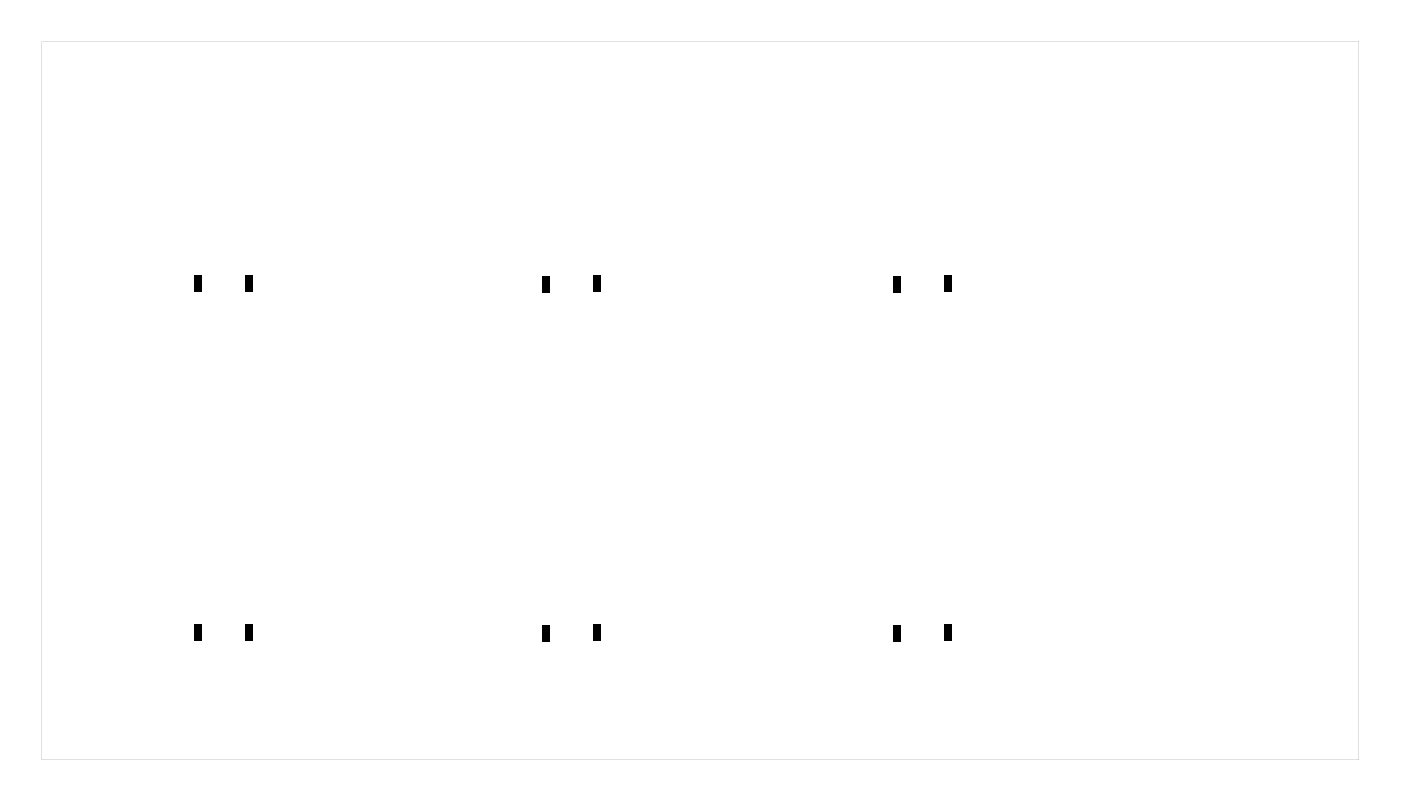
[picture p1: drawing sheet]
<svg xmlns="http://www.w3.org/2000/svg" width="122mm" height="70mm" viewBox="0 0 122 70" stroke-linecap="round" stroke-linejoin="round" font-family="sans-serif">
<g fill="#000">
<path d="M16.9 24.1h.7v1.4h-.7zM21.4 24.1h.7v1.4h-.7zM47.4 24.1h.7v1.4h-.7zM51.8 24.1h.7v1.4h-.7zM78 24.1h.7v1.4h-.7zM82.5 24.1h.7v1.4h-.7zM16.9 54.6h.7v1.4h-.7zM21.4 54.6h.7v1.4h-.7zM47.4 54.7h.7v1.4h-.7zM51.8 54.6h.7v1.4h-.7zM78 54.7h.7v1.4h-.7zM82.5 54.6h.7v1.4h-.7z"/>
<path d="M3.6 3.6h115.1v62.8h-115.1zM3.6 3.6v62.8h115.1v-62.8z"/>
</g>
</svg>
